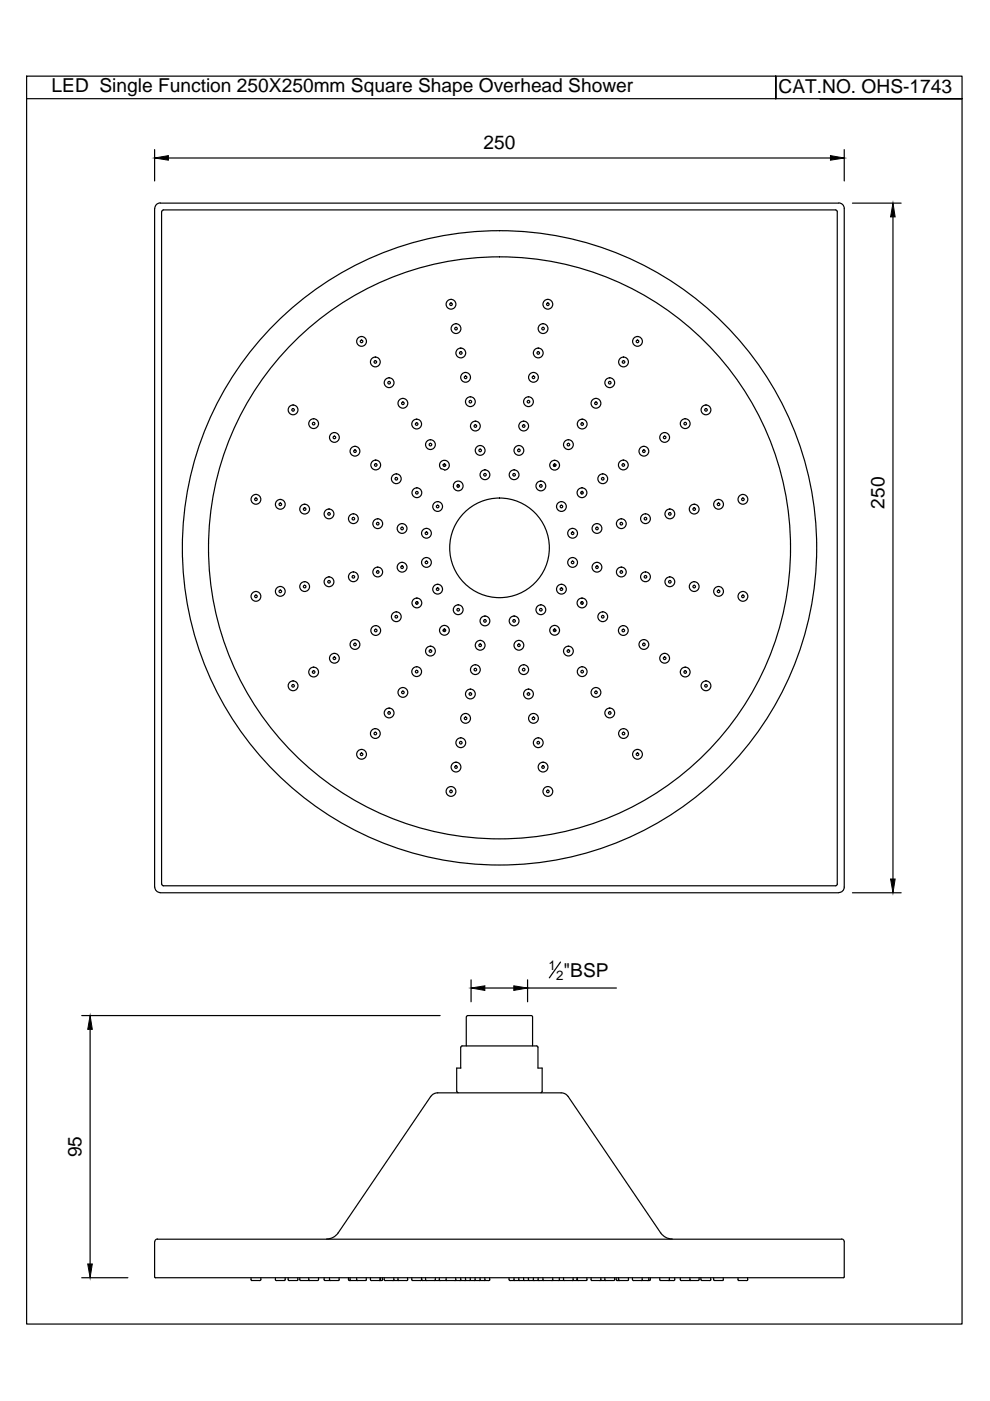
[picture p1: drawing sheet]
<svg xmlns="http://www.w3.org/2000/svg" width="210mm" height="297mm" viewBox="0 0 210 297" stroke-linecap="round" stroke-linejoin="round" font-family="sans-serif">
<defs><g id="words">
<g font-size="4.1">
<text x="10.9" y="19.5">LED Single Function 250X250mm Square Shape Overhead Shower</text>
<text x="165.1" y="19.7">CAT.NO. OHS-1743</text>
<text x="102.5" y="31.7">250</text>
<text x="187.5" y="107.8" transform="rotate(-90 187.5 107.8)">250</text>
<text x="119.5" y="207.1">&quot;BSP</text>
<text x="17.3" y="245.4" transform="rotate(-90 17.3 245.4)">95</text>
</g>
<g font-size="2.8">
<text x="116.3" y="205.6">1</text>
<text x="117.9" y="207.7">2</text>
</g>
</g></defs>
<!-- layer: 0 -->
<g fill="none" stroke="#000" stroke-width=".25">
<path d="M5.6 16.1h198.4v264.6h-198.4zM164.5 16.1v4.8M5.6 20.9h198.4M32.8 31.7v6.7M35.7 33.5h140.4M179 31.7v6.7M32.8 44.2v143.9M32.8 44.2a1.16 1.16 0 0 1 1.2-1.2l143.8 .1a1.09 1.09 0 0 1 1.2 1.1v143.9M34.3 44.9v142.6M177.5 44.9v142.6M177.5 44.9l-.4-.4h-142.4l-.4 .4M180.7 43.1h10.4"/>
<path d="M189.3 46v140.4M94 98.5l.5 .2M117.9 98.6l-.5 .2M96.1 103.1a1.04 1.04 0 0 1 1.4-1 1.04 1.04 0 0 1 .4 1.7 1.04 1.04 0 0 1-1.7-.3l-.1-.4M97.1 102.7v.6M123.5 104.2l-.2 .5M88.5 127.6l-.2 .5M94.4 133.5l-.5 .2M117.4 133.5l.5 .2M123.3 127.6l.2 .5M32.8 188.1a1.16 1.16 0 0 0 1.2 1.1M34 189.3h143.8"/>
<path d="M34.3 187.4l.4 .4h142.4l.4-.4M179 188.1a1.16 1.16 0 0 1-1.2 1.1M180.7 189.3h10.4M17.3 215.3h76M19.1 218.2v49.8M98.9 215.6v6.2M99.9 207.7v4.7M102.8 209.5h6.1M111.9 207.7v4.7M111.9 209.5h18.8M112.9 215.6l-.3-.3h-13.4l-.3 .3M112.9 215.6v6.2"/>
<path d="M118.8 204l-2.3 3.3M92.8 231.7h26.2M92.8 231.7l-.7 .1-.8 .7-19.6 28.9-1.1 1-1.3 .3M96.9 231.4l.2 .3M97.7 222.1v4.4M97.7 226.5h-.9v4.9M98 221.8h15.8M98 221.8l-.3 .2M113.8 221.8l.3 .2v4.5h.8v4.9M114.9 231.4l-.2 .3M119 231.7l.7 .1 .8 .7 19.6 28.9 1.1 1 1.3 .3M17.3 270.9h9.8"/>
<path d="M32.8 263.3v7.4M32.8 270.7l.2 .2h145.8l.2-.2M33.4 262.7h145M33.4 262.7l-.5 .3-.1 .3M53.2 270.9v.4M53.2 271.3l.2 .2M53.4 271.5h1.7M55.3 270.9v.4M55.3 271.3l-.2 .2M58.4 270.9v.4M58.4 271.3l.2 .2h1.7l.2-.2M60.5 270.9v.4"/>
<path d="M61.1 271.3l.2 .2h1.7l.2-.2M61.1 270.9v.4M63.1 270.9v.4M63.6 270.9v.4M63.6 271.3l.1 .2M63.7 271.5h1.7M65.5 271.3l.2 .2M65.5 270.9v.4M65.6 271.5h-.2M65.6 271.5h1.7M67.5 271.3l-.2 .2M67.5 270.9v.4"/>
<path d="M68.7 270.9v.4M68.7 271.3l.2 .2h2.8M69.9 270.9v.4M69.9 271.3l.2 .2M71.9 270.9v.4M71.9 271.3l-.2 .2M73.9 270.9v.4M73.9 271.3l.2 .2M74.2 270.9v.4M74.2 271.3l.2 .2M75.6 271.3l.2 .2M75.6 270.9v.4"/>
<path d="M77.7 270.9v.4M77.7 271.3l-.2 .2h-3.4M78.5 271.3l.2 .2h2.2M78.5 270.9v.4M80.6 270.9v.4M80.6 271.3l-.2 .2M80.7 270.9v.4M80.7 271.3l-.2 .2M81.1 270.9v.4M81.1 271.3l-.2 .2M81.5 271.3l.1 .2h1.7l.2-.2M81.5 270.9v.4"/>
<path d="M83.4 271.5h2.8M83.5 270.9v.4M84.4 271.3l.2 .2M84.4 270.9v.4M86.4 270.9v.4M86.5 271.3l-.2 .2M87.3 271.3l.2 .2M87.3 270.9v.4M87.5 271.5h1.7M89.4 271.3l-.2 .2M89.4 271.3v-.4v.4M89.4 271.4l.2 .1"/>
<path d="M89.5 271.5h2.6M90.2 271.3l.2 .2M90.2 270.9v.4M92.2 271.5h11.4M92.3 271.3l-.2 .2M92.3 270.9v.4M93.1 270.9v.4M93.1 271.3l.2 .2M94.6 271.3l.2 .2M94.6 270.9v.4M96.6 270.9v.4M96.7 271.3l-.2 .2"/>
<path d="M97.7 270.9v.4M97.7 271.3l-.2 .2M98.7 270.9v.4M98.7 271.3l-.2 .2M99.7 270.9v.4M99.8 271.3l-.2 .2M100.7 270.9v.4M100.8 271.3l-.2 .2M101.8 270.9v.4M101.8 271.3l-.2 .2M102.8 270.9v.4M102.8 271.3l-.1 .2"/>
<path d="M103.8 270.9v.4M103.9 271.3l-.2 .2M107.9 270.9v.4M108 271.3l.1 .2h14.1l.2-.1M109 271.3l.2 .2M109 270.9v.4M110 270.9v.4M110 271.3l.2 .2M111 270.9v.4M111 271.3l.2 .2M112 270.9v.4M112.1 271.3l.2 .2"/>
<path d="M113.1 270.9v.4M113.1 271.3l.2 .2M114.1 271.3l.2 .2M114.1 270.9v.4M115.1 271.3l.2 .2M115.1 270.9v.4M117.2 270.9v.4M117.2 271.3l-.2 .2M118.6 270.9v.4M118.6 271.3l-.2 .2M119.5 270.9v.4M119.5 271.3l.2 .2"/>
<path d="M121.5 270.9v.4M121.6 271.3l-.2 .2M122.4 270.9v.4M122.4 271.3l.1 .2h1.8M122.4 271.3l.2 .2M124.4 270.9v.4M124.5 271.3l-.2 .2M125.3 270.9v.4M125.3 271.3l.2 .2M127.4 271.3l-.2 .2M127.4 270.9v.4M128.2 270.9v.4"/>
<path d="M128.2 271.3l.2 .2M130.3 271.3l-.2 .2h-4.6M130.3 270.9v.4M130.7 270.9v.4M130.7 271.3l.1 .2M130.8 271.5h2.3M131.1 270.9v.4M131.1 271.3l.2 .2M131.2 270.9v.4M131.2 271.3l.2 .2M133.2 270.9v.4M133.3 271.3l-.2 .2"/>
<path d="M134.1 270.9v.4M134.1 271.3l.2 .2h3.4M136.2 270.9v.4M136.2 271.3l-.2 .2M137.6 270.9v.4M137.6 271.3l-.2 .2M137.9 270.9v.4M137.9 271.3l-.2 .2M139.9 270.9v.4M139.9 271.3l.2 .2M141.9 270.9v.4M142 271.3l-.2 .2"/>
<path d="M143.1 271.3l-.3 .2h-2.7M143.1 270.9v.4M144.2 271.3l.2 .2M144.2 270.9v.4M144.4 271.5h1.7M146.2 271.5h.1M146.3 270.9v.4M146.3 271.5h1.7M146.3 271.3l-.2 .2M148.2 270.9v.4M148.2 271.3l-.2 .2M148.6 270.9v.4"/>
<path d="M148.6 271.3l.2 .2h1.7M150.7 270.9v.4M150.7 271.3l-.2 .2M151.3 270.9v.4M151.3 271.3l.2 .2h1.7l.2-.2M153.3 270.9v.4M156.5 271.3l.2 .2M156.5 270.9v.4M156.6 271.5h1.7M158.5 270.9v.4M158.6 271.3l-.2 .2M178.4 262.7l.3 .1 .3 .5v7.4"/>
<circle cx="76.7" cy="72.4" r="1.04"/>
<circle cx="76.7" cy="72.4" r=".28"/>
<circle cx="79.6" cy="76.7" r="1.04"/>
<circle cx="79.6" cy="76.7" r=".28"/>
<circle cx="95.6" cy="64.5" r="1.04"/>
<circle cx="95.6" cy="64.5" r=".28"/>
<circle cx="96.7" cy="69.7" r="1.04"/>
<circle cx="96.7" cy="69.7" r=".28"/>
<circle cx="97.7" cy="74.8" r="1.04"/>
<circle cx="97.7" cy="74.8" r=".28"/>
<circle cx="114.1" cy="74.8" r="1.04"/>
<circle cx="114.1" cy="74.8" r=".28"/>
<circle cx="115.1" cy="69.7" r="1.04"/>
<circle cx="115.1" cy="69.7" r=".28"/>
<circle cx="116.2" cy="64.5" r="1.04"/>
<circle cx="116.2" cy="64.5" r=".28"/>
<circle cx="132.2" cy="76.7" r="1.04"/>
<circle cx="132.2" cy="76.7" r=".28"/>
<circle cx="135.2" cy="72.4" r="1.04"/>
<circle cx="135.2" cy="72.4" r=".28"/>
<circle cx="62.1" cy="86.9" r="1.04"/>
<circle cx="62.1" cy="86.9" r=".28"/>
<circle cx="66.5" cy="89.8" r="1.04"/>
<circle cx="66.5" cy="89.8" r=".28"/>
<circle cx="70.9" cy="92.7" r="1.04"/>
<circle cx="70.9" cy="92.7" r=".28"/>
<circle cx="75.3" cy="95.7" r="1.04"/>
<circle cx="75.3" cy="95.7" r=".28"/>
<circle cx="79.7" cy="98.6" r="1.04"/>
<circle cx="79.7" cy="98.6" r=".28"/>
<circle cx="82.5" cy="81.1" r="1.04"/>
<circle cx="82.5" cy="81.1" r=".28"/>
<circle cx="85.4" cy="85.5" r="1.04"/>
<circle cx="85.4" cy="85.5" r=".28"/>
<circle cx="88.3" cy="89.9" r="1.04"/>
<circle cx="88.3" cy="89.9" r=".28"/>
<circle cx="91.3" cy="94.3" r="1.04"/>
<circle cx="91.3" cy="94.3" r=".28"/>
<circle cx="94.2" cy="98.6" r="1.03"/>
<circle cx="94.2" cy="98.6" r=".28"/>
<circle cx="98.7" cy="80" r="1.04"/>
<circle cx="98.7" cy="80" r=".28"/>
<circle cx="99.7" cy="85.2" r="1.04"/>
<circle cx="99.7" cy="85.2" r=".28"/>
<circle cx="100.8" cy="90.3" r="1.04"/>
<circle cx="100.8" cy="90.3" r=".28"/>
<circle cx="101.8" cy="95.5" r="1.04"/>
<circle cx="101.8" cy="95.5" r=".28"/>
<circle cx="110" cy="95.5" r="1.04"/>
<circle cx="110" cy="95.5" r=".28"/>
<circle cx="111" cy="90.3" r="1.04"/>
<circle cx="111" cy="90.3" r=".28"/>
<circle cx="112" cy="85.2" r="1.04"/>
<circle cx="112" cy="85.2" r=".28"/>
<circle cx="113.1" cy="80" r="1.04"/>
<circle cx="113.1" cy="80" r=".28"/>
<circle cx="117.6" cy="98.6" r="1.04"/>
<circle cx="117.6" cy="98.6" r=".28"/>
<circle cx="120.5" cy="94.3" r="1.04"/>
<circle cx="120.5" cy="94.3" r=".28"/>
<circle cx="123.4" cy="89.9" r="1.04"/>
<circle cx="123.4" cy="89.9" r=".28"/>
<circle cx="126.4" cy="85.5" r="1.04"/>
<circle cx="126.4" cy="85.5" r=".28"/>
<circle cx="129.3" cy="81.1" r="1.04"/>
<circle cx="129.3" cy="81.1" r=".28"/>
<circle cx="132.2" cy="98.6" r="1.04"/>
<circle cx="132.2" cy="98.6" r=".28"/>
<circle cx="136.5" cy="95.7" r="1.04"/>
<circle cx="136.5" cy="95.7" r=".28"/>
<circle cx="140.9" cy="92.7" r="1.04"/>
<circle cx="140.9" cy="92.7" r=".28"/>
<circle cx="145.3" cy="89.8" r="1.04"/>
<circle cx="145.3" cy="89.8" r=".28"/>
<circle cx="149.7" cy="86.9" r="1.04"/>
<circle cx="149.7" cy="86.9" r=".28"/>
<circle cx="54.3" cy="105.9" r="1.04"/>
<circle cx="54.3" cy="105.9" r=".28"/>
<circle cx="59.4" cy="106.9" r="1.04"/>
<circle cx="59.4" cy="106.9" r=".28"/>
<circle cx="64.6" cy="107.9" r="1.04"/>
<circle cx="64.6" cy="107.9" r=".28"/>
<circle cx="69.8" cy="109" r="1.04"/>
<circle cx="69.8" cy="109" r=".28"/>
<circle cx="74.9" cy="110" r="1.04"/>
<circle cx="74.9" cy="110" r=".28"/>
<circle cx="80.1" cy="111" r="1.04"/>
<circle cx="80.1" cy="111" r=".28"/>
<circle cx="84" cy="101.5" r="1.04"/>
<circle cx="84" cy="101.5" r=".28"/>
<circle cx="85.3" cy="112" r="1.04"/>
<circle cx="85.3" cy="112" r=".28"/>
<circle cx="88.4" cy="104.5" r="1.04"/>
<circle cx="88.4" cy="104.5" r=".28"/>
<circle cx="90.4" cy="119.2" r="1.04"/>
<circle cx="90.4" cy="113.1" r="1.04"/>
<circle cx="90.4" cy="113.1" r=".28"/>
<circle cx="90.4" cy="119.2" r=".28"/>
<circle cx="92.8" cy="107.4" r="1.04"/>
<circle cx="92.8" cy="107.4" r=".28"/>
<circle cx="97.1" cy="103" r=".28"/>
<circle cx="102.8" cy="100.7" r="1.04"/>
<circle cx="102.8" cy="100.7" r=".28"/>
<circle cx="105.9" cy="116.2" r="10.6"/>
<circle cx="105.9" cy="116.2" r="61.7"/>
<circle cx="105.9" cy="116.2" r="67.3"/>
<circle cx="109" cy="100.7" r="1.04"/>
<circle cx="109" cy="100.7" r=".28"/>
<circle cx="114.7" cy="103" r="1.04"/>
<circle cx="114.7" cy="103" r=".28"/>
<circle cx="119" cy="107.4" r="1.04"/>
<circle cx="119" cy="107.4" r=".28"/>
<circle cx="121.4" cy="113.1" r="1.04"/>
<circle cx="121.4" cy="119.2" r="1.04"/>
<circle cx="121.4" cy="113.1" r=".28"/>
<circle cx="121.4" cy="119.2" r=".28"/>
<circle cx="123.4" cy="104.5" r="1.04"/>
<circle cx="123.4" cy="104.5" r=".28"/>
<circle cx="126.6" cy="112" r="1.04"/>
<circle cx="126.6" cy="112" r=".28"/>
<circle cx="127.8" cy="101.5" r="1.04"/>
<circle cx="127.8" cy="101.5" r=".28"/>
<circle cx="131.7" cy="111" r="1.04"/>
<circle cx="131.7" cy="111" r=".28"/>
<circle cx="136.9" cy="110" r="1.04"/>
<circle cx="136.9" cy="110" r=".28"/>
<circle cx="142" cy="109" r="1.04"/>
<circle cx="142" cy="109" r=".28"/>
<circle cx="147.2" cy="107.9" r="1.04"/>
<circle cx="147.2" cy="107.9" r=".28"/>
<circle cx="152.4" cy="106.9" r="1.04"/>
<circle cx="152.4" cy="106.9" r=".28"/>
<circle cx="157.5" cy="105.9" r="1.04"/>
<circle cx="157.5" cy="105.9" r=".28"/>
<circle cx="54.3" cy="126.4" r="1.04"/>
<circle cx="54.3" cy="126.4" r=".28"/>
<circle cx="59.4" cy="125.4" r="1.04"/>
<circle cx="59.4" cy="125.4" r=".28"/>
<circle cx="64.6" cy="124.4" r="1.04"/>
<circle cx="64.6" cy="124.4" r=".28"/>
<circle cx="69.8" cy="123.4" r="1.04"/>
<circle cx="69.8" cy="123.4" r=".28"/>
<circle cx="70.9" cy="139.6" r="1.04"/>
<circle cx="70.9" cy="139.6" r=".28"/>
<circle cx="74.9" cy="122.3" r="1.04"/>
<circle cx="74.9" cy="122.3" r=".28"/>
<circle cx="75.3" cy="136.6" r="1.04"/>
<circle cx="75.3" cy="136.6" r=".28"/>
<circle cx="79.7" cy="133.7" r="1.04"/>
<circle cx="79.7" cy="133.7" r=".28"/>
<circle cx="80.1" cy="121.3" r="1.04"/>
<circle cx="80.1" cy="121.3" r=".28"/>
<circle cx="84" cy="130.8" r="1.04"/>
<circle cx="84" cy="130.8" r=".28"/>
<circle cx="85.3" cy="120.3" r="1.04"/>
<circle cx="85.3" cy="120.3" r=".28"/>
<circle cx="88.4" cy="127.8" r="1.04"/>
<circle cx="88.4" cy="127.8" r=".28"/>
<circle cx="91.3" cy="138" r="1.04"/>
<circle cx="91.3" cy="138" r=".28"/>
<circle cx="92.8" cy="124.9" r="1.04"/>
<circle cx="92.8" cy="124.9" r=".28"/>
<circle cx="94.2" cy="133.6" r="1.04"/>
<circle cx="94.2" cy="133.6" r=".28"/>
<circle cx="97.1" cy="129.3" r="1.04"/>
<circle cx="97.1" cy="129.3" r=".28"/>
<circle cx="101.8" cy="136.8" r="1.04"/>
<circle cx="101.8" cy="136.8" r=".28"/>
<circle cx="102.8" cy="131.6" r="1.04"/>
<circle cx="102.8" cy="131.6" r=".28"/>
<circle cx="109" cy="131.6" r="1.04"/>
<circle cx="109" cy="131.6" r=".28"/>
<circle cx="110" cy="136.8" r="1.04"/>
<circle cx="110" cy="136.8" r=".28"/>
<circle cx="114.7" cy="129.3" r="1.04"/>
<circle cx="114.7" cy="129.3" r=".28"/>
<circle cx="117.6" cy="133.6" r="1.04"/>
<circle cx="117.6" cy="133.6" r=".28"/>
<circle cx="119" cy="124.9" r="1.04"/>
<circle cx="119" cy="124.9" r=".28"/>
<circle cx="120.5" cy="138" r="1.04"/>
<circle cx="120.5" cy="138" r=".28"/>
<circle cx="123.4" cy="127.8" r="1.04"/>
<circle cx="123.4" cy="127.8" r=".28"/>
<circle cx="126.6" cy="120.3" r="1.04"/>
<circle cx="126.6" cy="120.3" r=".28"/>
<circle cx="127.8" cy="130.8" r="1.04"/>
<circle cx="127.8" cy="130.8" r=".28"/>
<circle cx="131.7" cy="121.3" r="1.04"/>
<circle cx="131.7" cy="121.3" r=".28"/>
<circle cx="132.2" cy="133.7" r="1.04"/>
<circle cx="132.2" cy="133.7" r=".28"/>
<circle cx="136.5" cy="136.6" r="1.04"/>
<circle cx="136.5" cy="136.6" r=".28"/>
<circle cx="136.9" cy="122.3" r="1.04"/>
<circle cx="136.9" cy="122.3" r=".28"/>
<circle cx="140.9" cy="139.6" r="1.04"/>
<circle cx="140.9" cy="139.6" r=".28"/>
<circle cx="142" cy="123.4" r="1.04"/>
<circle cx="142" cy="123.4" r=".28"/>
<circle cx="147.2" cy="124.4" r="1.04"/>
<circle cx="147.2" cy="124.4" r=".28"/>
<circle cx="152.4" cy="125.4" r="1.04"/>
<circle cx="152.4" cy="125.4" r=".28"/>
<circle cx="157.5" cy="126.4" r="1.04"/>
<circle cx="157.5" cy="126.4" r=".28"/>
<circle cx="62.1" cy="145.4" r="1.04"/>
<circle cx="62.1" cy="145.4" r=".28"/>
<circle cx="66.5" cy="142.5" r="1.04"/>
<circle cx="66.5" cy="142.5" r=".28"/>
<circle cx="76.7" cy="159.9" r="1.04"/>
<circle cx="76.7" cy="159.9" r=".28"/>
<circle cx="79.6" cy="155.5" r="1.04"/>
<circle cx="79.6" cy="155.5" r=".28"/>
<circle cx="82.5" cy="151.2" r="1.04"/>
<circle cx="82.5" cy="151.2" r=".28"/>
<circle cx="85.4" cy="146.8" r="1.04"/>
<circle cx="85.4" cy="146.8" r=".28"/>
<circle cx="88.3" cy="142.4" r="1.04"/>
<circle cx="88.3" cy="142.4" r=".28"/>
<circle cx="97.7" cy="157.5" r="1.04"/>
<circle cx="97.7" cy="157.5" r=".28"/>
<circle cx="98.7" cy="152.3" r="1.04"/>
<circle cx="98.7" cy="152.3" r=".28"/>
<circle cx="99.7" cy="147.1" r="1.04"/>
<circle cx="99.7" cy="147.1" r=".28"/>
<circle cx="100.8" cy="142" r="1.04"/>
<circle cx="100.8" cy="142" r=".28"/>
<circle cx="111" cy="142" r="1.04"/>
<circle cx="111" cy="142" r=".28"/>
<circle cx="112" cy="147.1" r="1.04"/>
<circle cx="112" cy="147.1" r=".28"/>
<circle cx="113.1" cy="152.3" r="1.04"/>
<circle cx="113.1" cy="152.3" r=".28"/>
<circle cx="114.1" cy="157.5" r="1.04"/>
<circle cx="114.1" cy="157.5" r=".28"/>
<circle cx="123.4" cy="142.4" r="1.04"/>
<circle cx="123.4" cy="142.4" r=".28"/>
<circle cx="126.4" cy="146.8" r="1.04"/>
<circle cx="126.4" cy="146.8" r=".28"/>
<circle cx="129.3" cy="151.2" r="1.04"/>
<circle cx="129.3" cy="151.2" r=".28"/>
<circle cx="132.2" cy="155.5" r="1.04"/>
<circle cx="132.2" cy="155.5" r=".28"/>
<circle cx="135.2" cy="159.9" r="1.04"/>
<circle cx="135.2" cy="159.9" r=".28"/>
<circle cx="145.3" cy="142.5" r="1.04"/>
<circle cx="145.3" cy="142.5" r=".28"/>
<circle cx="149.7" cy="145.4" r="1.04"/>
<circle cx="149.7" cy="145.4" r=".28"/>
<circle cx="95.6" cy="167.8" r="1.04"/>
<circle cx="95.6" cy="167.8" r=".28"/>
<circle cx="96.7" cy="162.6" r="1.04"/>
<circle cx="96.7" cy="162.6" r=".28"/>
<circle cx="115.1" cy="162.6" r="1.04"/>
<circle cx="115.1" cy="162.6" r=".28"/>
<circle cx="116.2" cy="167.8" r="1.04"/>
<circle cx="116.2" cy="167.8" r=".28"/>
</g>
<path d="M32.8 33.5l2.9-.5v1zM176.1 33l2.9 .5-2.9 .5zM189.3 43.1l.5 2.9h-1zM188.8 186.4h1l-.5 2.9zM19.1 215.3l.5 2.9h-1zM99.9 209.5l2.9-.5v1zM108.9 209l3 .5-3 .5zM18.6 268h1l-.5 2.9z" fill="#000" stroke="#000" stroke-width=".21"/>
<use href="#words"/>
</svg>
